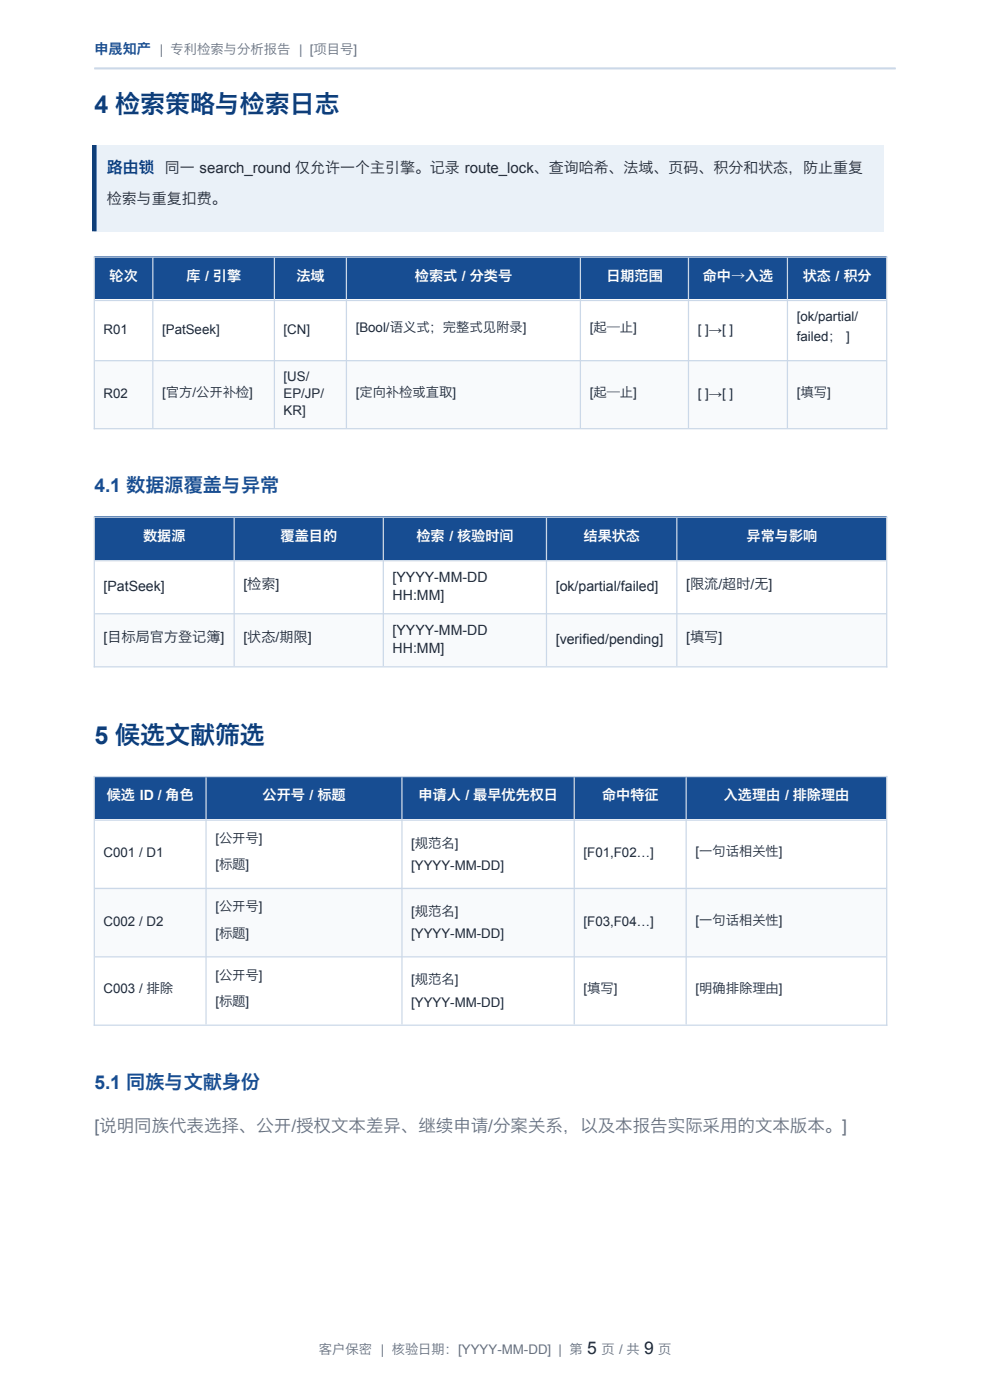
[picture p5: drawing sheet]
<svg xmlns="http://www.w3.org/2000/svg" width="210mm" height="297mm" viewBox="0 0 210 297" stroke-linecap="round" stroke-linejoin="round" font-family="sans-serif">
<defs><g id="words">
<g font-size="5.3" fill="#0f3e78">
<text x="20" y="23.9">4 检索策略与检索日志</text>
<text x="20" y="157.7">5 候选文献筛选</text>
</g>
<g font-size="4.1" fill="#174d92">
<text x="20" y="104.4">4.1 数据源覆盖与异常</text>
<text x="20" y="231">5.1 同族与文献身份</text>
</g>
<text font-size="3.7" fill="#667085" x="20" y="240.2">[说明同族代表选择、公开/授权文本差异、继续申请/分案关系，以及本报告实际采用的文本版本。]</text>
<g font-size="3.7" fill="#1f2937">
<text x="124.6" y="287.2">5</text>
<text x="136.6" y="287.2">9</text>
</g>
<text font-size="3.4" fill="#0f3e78" x="22.7" y="36.8">路由锁 同一 search_round 仅允许一个主引擎。记录 route_lock、查询哈希、法域、页码、积分和状态，防止重复</text>
<text font-size="3.2" fill="#1f2937" x="22.7" y="43.3">检索与重复扣费。</text>
<text font-size="3" fill="#174d92" x="20" y="11.4">申晟知产 | 专利检索与分析报告 | [项目号]</text>
<g font-size="3" fill="#fff">
<text x="23.2" y="59.6">轮次</text>
<text x="39.5" y="59.6">库 / 引擎</text>
<text x="62.9" y="59.6">法域</text>
<text x="88" y="59.6">检索式 / 分类号</text>
<text x="128.6" y="59.6">日期范围</text>
<text x="149.1" y="59.6">命中→入选</text>
<text x="170.3" y="59.6">状态 / 积分</text>
<text x="30.4" y="114.8">数据源</text>
<text x="59.5" y="114.8">覆盖目的</text>
<text x="88.3" y="114.8">检索 / 核验时间</text>
<text x="123.8" y="114.8">结果状态</text>
<text x="158.4" y="114.8">异常与影响</text>
<text x="22.7" y="169.8">候选 ID / 角色</text>
<text x="55.7" y="169.8">公开号 / 标题</text>
<text x="88.8" y="169.8">申请人 / 最早优先权日</text>
<text x="127.7" y="169.8">命中特征</text>
<text x="153.5" y="169.8">入选理由 / 排除理由</text>
</g>
<g font-size="3" fill="#1f2937">
<text x="22" y="125.3">[PatSeek]</text>
<text x="51.6" y="125">[检索]</text>
<text x="83.3" y="123.4">[YYYY-MM-DD</text>
<text x="117.9" y="125.3">[ok/partial/failed]</text>
<text x="145.6" y="125">[限流/超时/无]</text>
<text x="83.3" y="127.2">HH:MM]</text>
<text x="22" y="136.3">[目标局官方登记簿]</text>
<text x="51.6" y="136.3">[状态/期限]</text>
<text x="83.3" y="134.6">[YYYY-MM-DD</text>
<text x="117.9" y="136.5">[verified/pending]</text>
<text x="145.6" y="136.3">[填写]</text>
<text x="83.3" y="138.5">HH:MM]</text>
</g>
<g font-size="2.8" fill="#1f2937">
<text x="22" y="70.8">R01</text>
<text x="34.4" y="70.8">[PatSeek]</text>
<text x="60.2" y="70.8">[CN]</text>
<text x="75.5" y="70.5">[Bool/语义式；完整式见附录]</text>
<text x="125.1" y="70.5">[起—止]</text>
<text x="148" y="70.8">[ ]→[ ]</text>
<text x="169" y="68">[ok/partial/</text>
<text x="169" y="72.4">failed； ]</text>
<text x="60.2" y="80.8">[US/</text>
<text x="22" y="84.4">R02</text>
<text x="34.4" y="84.1">[官方/公开补检]</text>
<text x="60.2" y="84.4">EP/JP/</text>
<text x="60.2" y="88">KR]</text>
<text x="75.5" y="84.1">[定向补检或直取]</text>
<text x="125.1" y="84.1">[起—止]</text>
<text x="148" y="84.4">[ ]→[ ]</text>
<text x="169" y="84.1">[填写]</text>
<text x="45.7" y="178.8">[公开号]</text>
<text x="87.2" y="179.8">[规范名]</text>
<text x="22" y="181.9">C001 / D1</text>
<text x="45.7" y="184.4">[标题]</text>
<text x="87.2" y="184.6">[YYYY-MM-DD]</text>
<text x="123.8" y="181.9">[F01,F02…]</text>
<text x="147.5" y="181.6">[一句话相关性]</text>
<text x="22" y="196.4">C002 / D2</text>
<text x="45.7" y="193.3">[公开号]</text>
<text x="87.2" y="194.3">[规范名]</text>
<text x="123.8" y="196.4">[F03,F04…]</text>
<text x="147.5" y="196.1">[一句话相关性]</text>
<text x="45.7" y="198.9">[标题]</text>
<text x="87.2" y="199.1">[YYYY-MM-DD]</text>
<text x="45.7" y="207.8">[公开号]</text>
<text x="87.2" y="208.8">[规范名]</text>
<text x="22" y="210.6">C003 / 排除</text>
<text x="45.7" y="213.4">[标题]</text>
<text x="87.2" y="213.6">[YYYY-MM-DD]</text>
<text x="123.8" y="210.6">[填写]</text>
<text x="147.5" y="210.6">[明确排除理由]</text>
</g>
<g font-size="2.8" fill="#667085">
<text x="67.6" y="287.2">客户保密 | 核验日期：[YYYY-MM-DD] | 第</text>
<text x="127.6" y="287.2">页 / 共</text>
<text x="139.6" y="287.2">页</text>
</g>
</g></defs>
<path d="M20 30.8h167.4v18.3h-167.4z" fill-rule="evenodd" fill="#eaf1f8"/>
<g fill="#174d92">
<path d="M20 54.4h12.4v9.2h-12.4z" fill-rule="evenodd"/>
<path d="M32.4 54.4h25.8v9.2h-25.8z" fill-rule="evenodd"/>
<path d="M58.2 54.4h15.3v9.2h-15.3z" fill-rule="evenodd"/>
<path d="M73.5 54.4h49.6v9.2h-49.6z" fill-rule="evenodd"/>
<path d="M123.1 54.4h22.9v9.2h-22.9z" fill-rule="evenodd"/>
<path d="M146 54.4h21v9.2h-21z" fill-rule="evenodd"/>
<path d="M167 54.4h21.1v9.2h-21.1z" fill-rule="evenodd"/>
</g>
<g fill="#fff">
<path d="M20 63.6h12.4v12.8h-12.4z" fill-rule="evenodd"/>
<path d="M32.4 63.6h25.8v12.8h-25.8z" fill-rule="evenodd"/>
<path d="M58.2 63.6h15.3v12.8h-15.3z" fill-rule="evenodd"/>
<path d="M73.5 63.6h49.6v12.8h-49.6z" fill-rule="evenodd"/>
<path d="M123.1 63.6h22.9v12.8h-22.9z" fill-rule="evenodd"/>
<path d="M146 63.6h21v12.8h-21z" fill-rule="evenodd"/>
<path d="M167 63.6h21.1v12.8h-21.1z" fill-rule="evenodd"/>
</g>
<g fill="#f8fafc">
<path d="M20 76.4h12.4v14.4h-12.4z" fill-rule="evenodd"/>
<path d="M32.4 76.4h25.8v14.4h-25.8z" fill-rule="evenodd"/>
<path d="M58.2 76.4h15.3v14.4h-15.3z" fill-rule="evenodd"/>
<path d="M73.5 76.4h49.6v14.4h-49.6z" fill-rule="evenodd"/>
<path d="M123.1 76.4h22.9v14.4h-22.9z" fill-rule="evenodd"/>
<path d="M146 76.4h21v14.4h-21z" fill-rule="evenodd"/>
<path d="M167 76.4h21.1v14.4h-21.1z" fill-rule="evenodd"/>
</g>
<g fill="#174d92">
<path d="M20 109.6h29.7v9.2h-29.7z" fill-rule="evenodd"/>
<path d="M49.7 109.6h31.6v9.2h-31.6z" fill-rule="evenodd"/>
<path d="M81.3 109.6h34.6v9.2h-34.6z" fill-rule="evenodd"/>
<path d="M115.9 109.6h27.7v9.2h-27.7z" fill-rule="evenodd"/>
<path d="M143.6 109.6h44.5v9.2h-44.5z" fill-rule="evenodd"/>
</g>
<g fill="#fff">
<path d="M20 118.8h29.7v11.3h-29.7z" fill-rule="evenodd"/>
<path d="M49.7 118.8h31.6v11.3h-31.6z" fill-rule="evenodd"/>
<path d="M81.3 118.8h34.6v11.3h-34.6z" fill-rule="evenodd"/>
<path d="M115.9 118.8h27.7v11.3h-27.7z" fill-rule="evenodd"/>
<path d="M143.6 118.8h44.5v11.3h-44.5z" fill-rule="evenodd"/>
</g>
<g fill="#f8fafc">
<path d="M20 130.1h29.7v11.2h-29.7z" fill-rule="evenodd"/>
<path d="M49.7 130.1h31.6v11.2h-31.6z" fill-rule="evenodd"/>
<path d="M81.3 130.1h34.6v11.2h-34.6z" fill-rule="evenodd"/>
<path d="M115.9 130.1h27.7v11.2h-27.7z" fill-rule="evenodd"/>
<path d="M143.6 130.1h44.5v11.2h-44.5z" fill-rule="evenodd"/>
</g>
<g fill="#174d92">
<path d="M20 164.6h23.7v9.2h-23.7z" fill-rule="evenodd"/>
<path d="M43.7 164.6h41.5v9.2h-41.5z" fill-rule="evenodd"/>
<path d="M85.3 164.6h36.5v9.2h-36.5z" fill-rule="evenodd"/>
<path d="M121.8 164.6h23.7v9.2h-23.7z" fill-rule="evenodd"/>
<path d="M145.6 164.6h42.5v9.2h-42.5z" fill-rule="evenodd"/>
</g>
<g fill="#fff">
<path d="M20 173.8h23.7v14.5h-23.7z" fill-rule="evenodd"/>
<path d="M43.7 173.8h41.5v14.5h-41.5z" fill-rule="evenodd"/>
<path d="M85.3 173.8h36.5v14.5h-36.5z" fill-rule="evenodd"/>
<path d="M121.8 173.8h23.7v14.5h-23.7z" fill-rule="evenodd"/>
<path d="M145.6 173.8h42.5v14.5h-42.5z" fill-rule="evenodd"/>
</g>
<g fill="#f8fafc">
<path d="M20 188.3h23.7v14.5h-23.7z" fill-rule="evenodd"/>
<path d="M43.7 188.3h41.5v14.5h-41.5z" fill-rule="evenodd"/>
<path d="M85.3 188.3h36.5v14.5h-36.5z" fill-rule="evenodd"/>
<path d="M121.8 188.3h23.7v14.5h-23.7z" fill-rule="evenodd"/>
<path d="M145.6 188.3h42.5v14.5h-42.5z" fill-rule="evenodd"/>
</g>
<g fill="#fff">
<path d="M20 202.8h23.7v14.5h-23.7z" fill-rule="evenodd"/>
<path d="M43.7 202.8h41.5v14.5h-41.5z" fill-rule="evenodd"/>
<path d="M85.3 202.8h36.5v14.5h-36.5z" fill-rule="evenodd"/>
<path d="M121.8 202.8h23.7v14.5h-23.7z" fill-rule="evenodd"/>
<path d="M145.6 202.8h42.5v14.5h-42.5z" fill-rule="evenodd"/>
</g>
<path d="M20 30.8h167.4v18.3h-167.4z" fill-rule="evenodd" fill="#eaf1f8"/>
<g fill="#174d92">
<path d="M20 54.4h12.4v9.2h-12.4z" fill-rule="evenodd"/>
<path d="M32.4 54.4h25.8v9.2h-25.8z" fill-rule="evenodd"/>
<path d="M58.2 54.4h15.3v9.2h-15.3z" fill-rule="evenodd"/>
<path d="M73.5 54.4h49.6v9.2h-49.6z" fill-rule="evenodd"/>
<path d="M123.1 54.4h22.9v9.2h-22.9z" fill-rule="evenodd"/>
<path d="M146 54.4h21v9.2h-21z" fill-rule="evenodd"/>
<path d="M167 54.4h21.1v9.2h-21.1z" fill-rule="evenodd"/>
</g>
<g fill="#fff">
<path d="M20 63.6h12.4v12.8h-12.4z" fill-rule="evenodd"/>
<path d="M32.4 63.6h25.8v12.8h-25.8z" fill-rule="evenodd"/>
<path d="M58.2 63.6h15.3v12.8h-15.3z" fill-rule="evenodd"/>
<path d="M73.5 63.6h49.6v12.8h-49.6z" fill-rule="evenodd"/>
<path d="M123.1 63.6h22.9v12.8h-22.9z" fill-rule="evenodd"/>
<path d="M146 63.6h21v12.8h-21z" fill-rule="evenodd"/>
<path d="M167 63.6h21.1v12.8h-21.1z" fill-rule="evenodd"/>
</g>
<g fill="#f8fafc">
<path d="M20 76.4h12.4v14.4h-12.4z" fill-rule="evenodd"/>
<path d="M32.4 76.4h25.8v14.4h-25.8z" fill-rule="evenodd"/>
<path d="M58.2 76.4h15.3v14.4h-15.3z" fill-rule="evenodd"/>
<path d="M73.5 76.4h49.6v14.4h-49.6z" fill-rule="evenodd"/>
<path d="M123.1 76.4h22.9v14.4h-22.9z" fill-rule="evenodd"/>
<path d="M146 76.4h21v14.4h-21z" fill-rule="evenodd"/>
<path d="M167 76.4h21.1v14.4h-21.1z" fill-rule="evenodd"/>
</g>
<g fill="#174d92">
<path d="M20 109.6h29.7v9.2h-29.7z" fill-rule="evenodd"/>
<path d="M49.7 109.6h31.6v9.2h-31.6z" fill-rule="evenodd"/>
<path d="M81.3 109.6h34.6v9.2h-34.6z" fill-rule="evenodd"/>
<path d="M115.9 109.6h27.7v9.2h-27.7z" fill-rule="evenodd"/>
<path d="M143.6 109.6h44.5v9.2h-44.5z" fill-rule="evenodd"/>
</g>
<g fill="#fff">
<path d="M20 118.8h29.7v11.3h-29.7z" fill-rule="evenodd"/>
<path d="M49.7 118.8h31.6v11.3h-31.6z" fill-rule="evenodd"/>
<path d="M81.3 118.8h34.6v11.3h-34.6z" fill-rule="evenodd"/>
<path d="M115.9 118.8h27.7v11.3h-27.7z" fill-rule="evenodd"/>
<path d="M143.6 118.8h44.5v11.3h-44.5z" fill-rule="evenodd"/>
</g>
<g fill="#f8fafc">
<path d="M20 130.1h29.7v11.2h-29.7z" fill-rule="evenodd"/>
<path d="M49.7 130.1h31.6v11.2h-31.6z" fill-rule="evenodd"/>
<path d="M81.3 130.1h34.6v11.2h-34.6z" fill-rule="evenodd"/>
<path d="M115.9 130.1h27.7v11.2h-27.7z" fill-rule="evenodd"/>
<path d="M143.6 130.1h44.5v11.2h-44.5z" fill-rule="evenodd"/>
</g>
<g fill="#174d92">
<path d="M20 164.6h23.7v9.2h-23.7z" fill-rule="evenodd"/>
<path d="M43.7 164.6h41.5v9.2h-41.5z" fill-rule="evenodd"/>
<path d="M85.3 164.6h36.5v9.2h-36.5z" fill-rule="evenodd"/>
<path d="M121.8 164.6h23.7v9.2h-23.7z" fill-rule="evenodd"/>
<path d="M145.6 164.6h42.5v9.2h-42.5z" fill-rule="evenodd"/>
</g>
<g fill="#fff">
<path d="M20 173.8h23.7v14.5h-23.7z" fill-rule="evenodd"/>
<path d="M43.7 173.8h41.5v14.5h-41.5z" fill-rule="evenodd"/>
<path d="M85.3 173.8h36.5v14.5h-36.5z" fill-rule="evenodd"/>
<path d="M121.8 173.8h23.7v14.5h-23.7z" fill-rule="evenodd"/>
<path d="M145.6 173.8h42.5v14.5h-42.5z" fill-rule="evenodd"/>
</g>
<g fill="#f8fafc">
<path d="M20 188.3h23.7v14.5h-23.7z" fill-rule="evenodd"/>
<path d="M43.7 188.3h41.5v14.5h-41.5z" fill-rule="evenodd"/>
<path d="M85.3 188.3h36.5v14.5h-36.5z" fill-rule="evenodd"/>
<path d="M121.8 188.3h23.7v14.5h-23.7z" fill-rule="evenodd"/>
<path d="M145.6 188.3h42.5v14.5h-42.5z" fill-rule="evenodd"/>
</g>
<g fill="#fff">
<path d="M20 202.8h23.7v14.5h-23.7z" fill-rule="evenodd"/>
<path d="M43.7 202.8h41.5v14.5h-41.5z" fill-rule="evenodd"/>
<path d="M85.3 202.8h36.5v14.5h-36.5z" fill-rule="evenodd"/>
<path d="M121.8 202.8h23.7v14.5h-23.7z" fill-rule="evenodd"/>
<path d="M145.6 202.8h42.5v14.5h-42.5z" fill-rule="evenodd"/>
</g>
<path d="M20 30.8v18.3" fill="none" stroke="#0f3e78" stroke-width=".97" stroke-linecap="butt"/>
<g fill="none" stroke="#cbd8e8" stroke-width=".26">
<path d="M19.9 54.5h168.3M20 54.4v36.7M32.4 54.6v36.2M58.2 54.6v36.2M73.5 54.6v36.2M123.1 54.6v36.2M146 54.6v36.2M167 54.6v36.2M188.1 54.4v36.7M20.2 63.7h167.8M20.2 76.5h167.8M19.9 90.9h168.3"/>
<path d="M19.9 109.7h168.3M20 109.6v32M20.2 119h167.8M49.7 109.9v31.4M81.3 109.9v31.4M115.9 109.9v31.4M143.6 109.9v31.4M188.1 109.6v32M20.2 130.2h167.8M19.9 141.5h168.3M19.9 164.7h168.3M20 164.6v53"/>
<path d="M20.2 174h167.8M43.7 164.9v52.4M85.3 164.9v52.4M121.8 164.9v52.4M145.6 164.9v52.4M188.1 164.6v53M20.2 188.5h167.8M19.9 217.5h168.3M20.2 203h167.8"/>
</g>
<path d="M20 14.5h170" fill="none" stroke="#cbd8e8" stroke-width=".35"/>
<use href="#words"/>
</svg>
